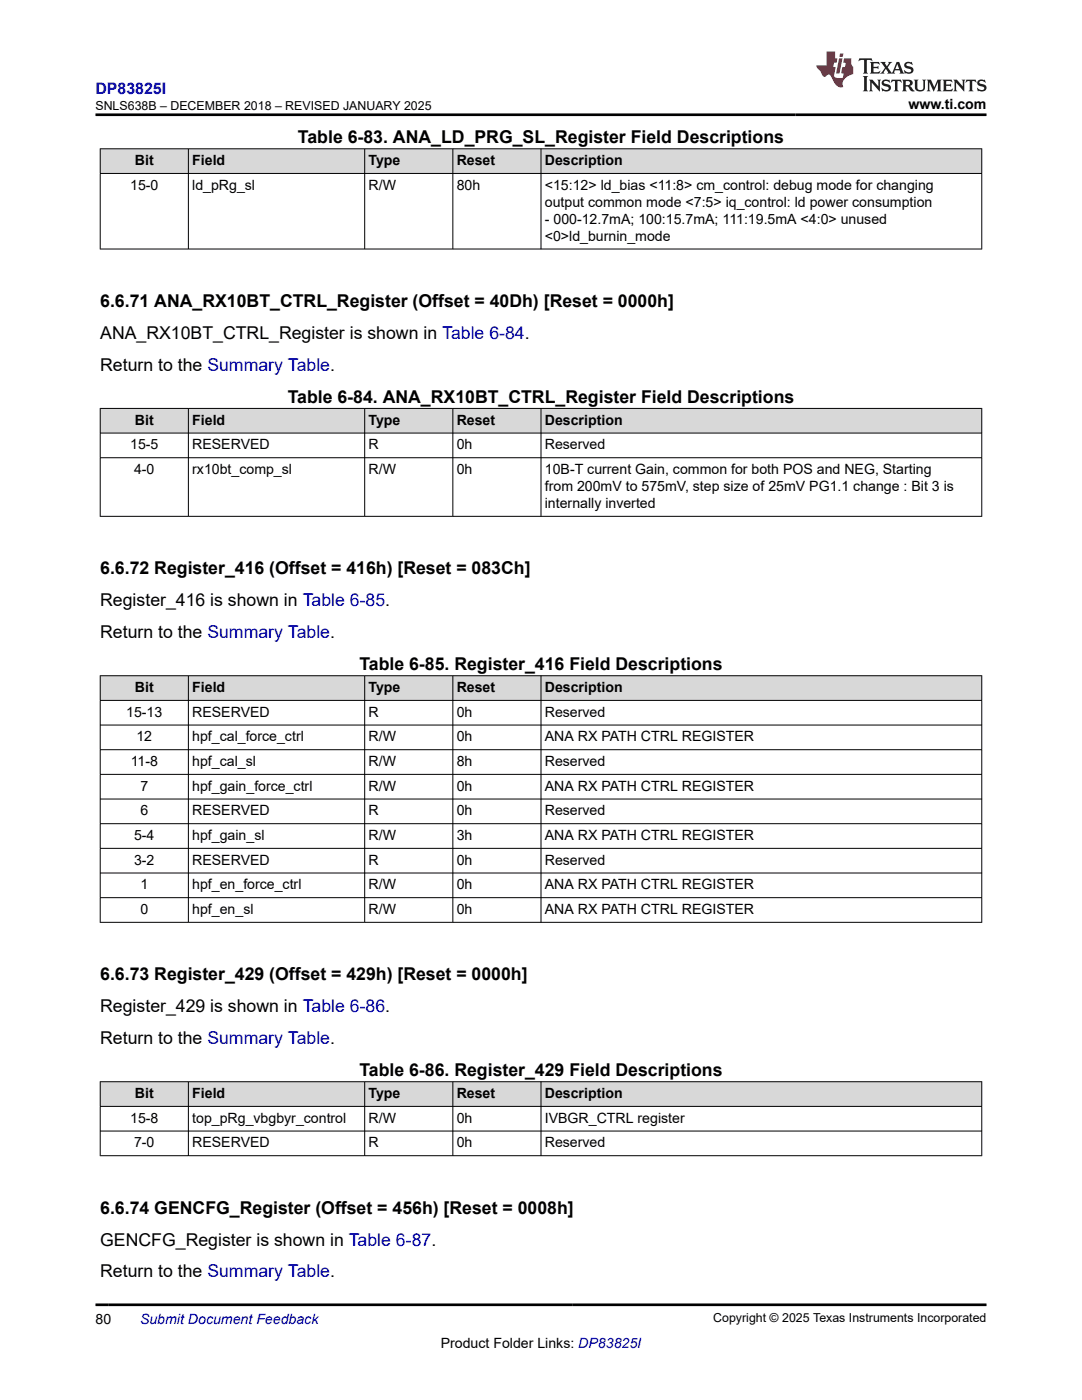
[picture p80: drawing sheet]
<svg xmlns="http://www.w3.org/2000/svg" width="216mm" height="279mm" viewBox="0 0 216 279" stroke-linecap="round" stroke-linejoin="round" font-family="sans-serif">
<defs><g id="words">
<g font-size="3.5">
<text x="59.5" y="28.5">Table 6-83. ANA_LD_PRG_SL_Register Field Descriptions</text>
<text x="20" y="61.3">6.6.71 ANA_RX10BT_CTRL_Register (Offset = 40Dh) [Reset = 0000h]</text>
<text x="20" y="67.6">ANA_RX10BT_CTRL_Register is shown in Table 6-84.</text>
<text x="20" y="74">Return to the Summary Table.</text>
<text x="57.4" y="80.3">Table 6-84. ANA_RX10BT_CTRL_Register Field Descriptions</text>
<text x="20" y="114.6">6.6.72 Register_416 (Offset = 416h) [Reset = 083Ch]</text>
<text x="20" y="121">Register_416 is shown in Table 6-85.</text>
<text x="20" y="127.3">Return to the Summary Table.</text>
<text x="71.7" y="133.7">Table 6-85. Register_416 Field Descriptions</text>
<text x="20" y="195.7">6.6.73 Register_429 (Offset = 429h) [Reset = 0000h]</text>
<text x="20" y="202">Register_429 is shown in Table 6-86.</text>
<text x="20" y="208.4">Return to the Summary Table.</text>
<text x="71.7" y="214.7">Table 6-86. Register_429 Field Descriptions</text>
<text x="20" y="242.2">6.6.74 GENCFG_Register (Offset = 456h) [Reset = 0008h]</text>
<text x="20" y="248.6">GENCFG_Register is shown in Table 6-87.</text>
<text x="20" y="254.9">Return to the Summary Table.</text>
</g>
<text font-size="3.2" fill="#00f" x="19.1" y="18.7">DP83825I</text>
<g font-size="2.8">
<text x="181.3" y="21.8">www.ti.com</text>
<text x="26.9" y="33">Bit</text>
<text x="38.4" y="33">Field</text>
<text x="73.5" y="33">Type</text>
<text x="91.1" y="33">Reset</text>
<text x="108.7" y="33">Description</text>
<text x="26" y="37.9">15-0</text>
<text x="38.4" y="37.9">ld_pRg_sl</text>
<text x="73.5" y="37.9">R/W</text>
<text x="91.1" y="37.9">80h</text>
<text x="108.7" y="37.9">&lt;15:12&gt; ld_bias &lt;11:8&gt; cm_control: debug mode for changing</text>
<text x="108.7" y="41.3">output common mode &lt;7:5&gt; iq_control: ld power consumption</text>
<text x="108.7" y="44.7">- 000-12.7mA; 100:15.7mA; 111:19.5mA &lt;4:0&gt; unused</text>
<text x="108.7" y="48.1">&lt;0&gt;ld_burnin_mode</text>
<text x="26" y="89.7">15-5</text>
<text x="26.9" y="84.8">Bit</text>
<text x="38.4" y="84.8">Field</text>
<text x="38.4" y="89.7">RESERVED</text>
<text x="73.5" y="84.8">Type</text>
<text x="73.5" y="89.7">R</text>
<text x="91.1" y="84.8">Reset</text>
<text x="91.1" y="89.7">0h</text>
<text x="108.7" y="84.8">Description</text>
<text x="108.7" y="89.7">Reserved</text>
<text x="26.8" y="94.6">4-0</text>
<text x="38.4" y="94.6">rx10bt_comp_sl</text>
<text x="73.5" y="94.6">R/W</text>
<text x="91.1" y="94.6">0h</text>
<text x="108.7" y="94.6">10B-T current Gain, common for both POS and NEG, Starting</text>
<text x="108.7" y="98">from 200mV to 575mV, step size of 25mV PG1.1 change : Bit 3 is</text>
<text x="108.7" y="101.4">internally inverted</text>
<text x="25.2" y="143.1">15-13</text>
<text x="26.9" y="138.1">Bit</text>
<text x="38.4" y="138.1">Field</text>
<text x="38.4" y="143.1">RESERVED</text>
<text x="73.5" y="138.1">Type</text>
<text x="73.5" y="143.1">R</text>
<text x="91.1" y="138.1">Reset</text>
<text x="91.1" y="143.1">0h</text>
<text x="108.7" y="138.1">Description</text>
<text x="108.7" y="143.1">Reserved</text>
<text x="27.2" y="148">12</text>
<text x="38.4" y="148">hpf_cal_force_ctrl</text>
<text x="73.5" y="148">R/W</text>
<text x="91.1" y="148">0h</text>
<text x="108.7" y="148">ANA RX PATH CTRL REGISTER</text>
<text x="26.1" y="152.9">11-8</text>
<text x="38.4" y="152.9">hpf_cal_sl</text>
<text x="73.5" y="152.9">R/W</text>
<text x="91.1" y="152.9">8h</text>
<text x="108.7" y="152.9">Reserved</text>
<text x="28" y="157.8">7</text>
<text x="38.4" y="157.8">hpf_gain_force_ctrl</text>
<text x="73.5" y="157.8">R/W</text>
<text x="91.1" y="157.8">0h</text>
<text x="108.7" y="157.8">ANA RX PATH CTRL REGISTER</text>
<text x="26.8" y="167.7">5-4</text>
<text x="28" y="162.7">6</text>
<text x="38.4" y="162.7">RESERVED</text>
<text x="38.4" y="167.7">hpf_gain_sl</text>
<text x="73.5" y="162.7">R</text>
<text x="73.5" y="167.7">R/W</text>
<text x="91.1" y="162.7">0h</text>
<text x="91.1" y="167.7">3h</text>
<text x="108.7" y="162.7">Reserved</text>
<text x="108.7" y="167.7">ANA RX PATH CTRL REGISTER</text>
<text x="26.8" y="172.6">3-2</text>
<text x="38.4" y="172.6">RESERVED</text>
<text x="73.5" y="172.6">R</text>
<text x="91.1" y="172.6">0h</text>
<text x="108.7" y="172.6">Reserved</text>
<text x="28" y="177.5">1</text>
<text x="38.4" y="177.5">hpf_en_force_ctrl</text>
<text x="73.5" y="177.5">R/W</text>
<text x="91.1" y="177.5">0h</text>
<text x="108.7" y="177.5">ANA RX PATH CTRL REGISTER</text>
<text x="28" y="182.4">0</text>
<text x="38.4" y="182.4">hpf_en_sl</text>
<text x="73.5" y="182.4">R/W</text>
<text x="91.1" y="182.4">0h</text>
<text x="108.7" y="182.4">ANA RX PATH CTRL REGISTER</text>
<text x="26.9" y="219.2">Bit</text>
<text x="38.4" y="219.2">Field</text>
<text x="73.5" y="219.2">Type</text>
<text x="91.1" y="219.2">Reset</text>
<text x="108.7" y="219.2">Description</text>
<text x="26" y="224.1">15-8</text>
<text x="38.4" y="224.1">top_pRg_vbgbyr_control</text>
<text x="73.5" y="224.1">R/W</text>
<text x="91.1" y="224.1">0h</text>
<text x="108.7" y="224.1">IVBGR_CTRL register</text>
<text x="26.8" y="229">7-0</text>
<text x="38.4" y="229">RESERVED</text>
<text x="73.5" y="229">R</text>
<text x="91.1" y="229">0h</text>
<text x="108.7" y="229">Reserved</text>
<text x="19.1" y="264.2">80</text>
<text x="87.9" y="269">Product Folder Links: DP83825I</text>
</g>
<text font-size="2.8" fill="#00f" x="27.9" y="264.2">Submit Document Feedback</text>
<g font-size="2.5">
<text x="19" y="21.9">SNLS638B – DECEMBER 2018 – REVISED JANUARY 2025</text>
<text x="142.3" y="263.9">Copyright © 2025 Texas Instruments Incorporated</text>
</g>
</g></defs>
<g fill="#d8d8d8">
<path d="M20 29.7h175.9v4.9h-175.9z" fill-rule="evenodd"/>
<path d="M20.1 29.8h17.4v4.8h-17.4z" fill-rule="evenodd"/>
<path d="M37.7 29.8h35v4.8h-35z" fill-rule="evenodd"/>
<path d="M72.8 29.8h17.5v4.8h-17.5z" fill-rule="evenodd"/>
<path d="M90.4 29.8h17.5v4.8h-17.5z" fill-rule="evenodd"/>
<path d="M108 29.8h87.8v4.8h-87.8z" fill-rule="evenodd"/>
</g>
<path d="M19.9 29.7h176.1M19.9 34.6h176.1M20 29.6v20.2M37.6 29.6v20.2M72.8 29.6v20.2M90.4 29.6v20.2M108 29.6v20.2M195.9 29.6v20.2M19.9 49.7h176.1" fill="none" stroke="#000" stroke-width=".2"/>
<g fill="#d8d8d8">
<path d="M20 81.5h175.9v4.9h-175.9z" fill-rule="evenodd"/>
<path d="M20.1 81.6h17.4v4.8h-17.4z" fill-rule="evenodd"/>
<path d="M37.7 81.6h35v4.8h-35z" fill-rule="evenodd"/>
<path d="M72.8 81.6h17.5v4.8h-17.5z" fill-rule="evenodd"/>
<path d="M90.4 81.6h17.5v4.8h-17.5z" fill-rule="evenodd"/>
<path d="M108 81.6h87.8v4.8h-87.8z" fill-rule="evenodd"/>
</g>
<path d="M19.9 81.5h176.1M19.9 86.4h176.1M19.9 91.4h176.1M20 81.4v21.7M37.6 81.4v21.7M72.8 81.4v21.7M90.4 81.4v21.7M108 81.4v21.7M195.9 81.4v21.7M19.9 103h176.1" fill="none" stroke="#000" stroke-width=".2"/>
<g fill="#d8d8d8">
<path d="M20 134.9h175.9v4.9h-175.9z" fill-rule="evenodd"/>
<path d="M20.1 134.9h17.4v4.8h-17.4z" fill-rule="evenodd"/>
<path d="M37.7 134.9h35v4.8h-35z" fill-rule="evenodd"/>
<path d="M72.8 134.9h17.5v4.8h-17.5z" fill-rule="evenodd"/>
<path d="M90.4 134.9h17.5v4.8h-17.5z" fill-rule="evenodd"/>
<path d="M108 134.9h87.8v4.8h-87.8z" fill-rule="evenodd"/>
</g>
<g fill="none" stroke="#000" stroke-width=".2">
<path d="M19.9 134.9h176.1M19.9 139.8h176.1M20 134.8v49.3M37.6 134.8v49.3M72.8 134.8v49.3M90.4 134.8v49.3M108 134.8v49.3M195.9 134.8v49.3M19.9 144.7h176.1M19.9 149.6h176.1M19.9 154.5h176.1M19.9 159.5h176.1"/>
<path d="M19.9 164.4h176.1M19.9 169.3h176.1M19.9 174.2h176.1M19.9 179.1h176.1M19.9 184.1h176.1"/>
</g>
<g fill="#d8d8d8">
<path d="M20 215.9h175.9v4.9h-175.9z" fill-rule="evenodd"/>
<path d="M20.1 215.9h17.4v4.8h-17.4z" fill-rule="evenodd"/>
<path d="M37.7 215.9h35v4.8h-35z" fill-rule="evenodd"/>
<path d="M72.8 215.9h17.5v4.8h-17.5z" fill-rule="evenodd"/>
<path d="M90.4 215.9h17.5v4.8h-17.5z" fill-rule="evenodd"/>
<path d="M108 215.9h87.8v4.8h-87.8z" fill-rule="evenodd"/>
</g>
<path d="M19.9 215.9h176.1M20 215.8v14.9M37.6 215.8v14.9M72.8 215.8v14.9M90.4 215.8v14.9M108 215.8v14.9M195.9 215.8v14.9M19.9 220.8h176.1M19.9 225.7h176.1M19.9 230.6h176.1" fill="none" stroke="#000" stroke-width=".2"/>
<path d="M171.5 11.6l-.2 .6 .5-.2h.6v.1v2.2l-.2 .4h1l-.2-.4v-2.2v-.1h.5l.6 .2-.2-.6zM173.6 12.4l.2 .3v1.6l-.2 .4h1.9l.1-.6a1.08 1.08 0 0 1-1.3 .2v-.7h.6l.4 .2v-.7l-.4 .2h-.6v-.5l.2-.2a1 1 0 0 1 1 .3l-.1-.5zM175.7 12.4l.9 1.1-1 1.2h.9l-.2-.2 .5-.8 .4 .8-.2 .2h1.6l-.2-.2 .2-.5h.9l.1 .5-.1 .2h.9l-.2-.4-.8-1.9h-.5l-.9 2.1-.9-1.1 .9-1h-.8l.2 .2-.4 .6-.4-.6 .2-.2zM179 12.8l.4 1h-.7zM180.7 12.5a.65 .65 0 0 0-.2 .7 .65 .65 0 0 0 .6 .5l.6 .1 .1 .3a.79 .79 0 0 1-.7 .4 .79 .79 0 0 1-.7-.5l.1 .7 .2-.1a.93 .93 0 0 0 1.1 0 .93 .93 0 0 0 .4-.9 1.46 1.46 0 0 0-1.2-.6l-.1-.3a1.09 1.09 0 0 1 1.2 .2l-.2-.6-.1 .1-.5-.2zM172.2 15.2l.2 .4v2.2l-.2 .4h1l-.2-.4v-2.2l.2-.4zM173.4 15.9l.2 .4v1.5l-.2 .4h.8l-.3-.4 .1-1.3 1.6 1.8v-2l.2-.4h-.7l.1 .2 .1 1.1-1.2-1.3zM176.2 16a.65 .65 0 0 0-.2 .8 .65 .65 0 0 0 .6 .4l.6 .2 .1 .2a.79 .79 0 0 1-.7 .4 .79 .79 0 0 1-.7-.5l.1 .7 .2-.1a.93 .93 0 0 0 1.1 .1 .93 .93 0 0 0 .4-1 1.46 1.46 0 0 0-1.2-.5l-.1-.4a1.09 1.09 0 0 1 1.2 .2l-.1-.6-.2 .1-.5-.1zM177.9 15.9l-.1 .6a.63 .63 0 0 1 .8-.3v1.6l-.3 .4h1l-.2-.4v-1.6a.66 .66 0 0 1 .8 .3l-.1-.6zM180 15.9l.2 .4v1.5l-.2 .4h1l-.2-.2-.1-.7h.5l.1 .2a.79 .79 0 0 0 1.2 .6l-1-.9a.61 .61 0 0 0 .6-.6 .61 .61 0 0 0-.5-.7zM180.8 16.2h.1a.47 .47 0 0 1 .5 .1 .47 .47 0 0 1 .1 .5l-.1 .1-.7 .1zM182.3 15.9l.2 .2a2.27 2.27 0 0 0 .4 2 1.04 1.04 0 0 0 1.7-.7v-1.3l.2-.2h-.8l.2 .4v1.1a.6 .6 0 0 1-.6 .6 .6 .6 0 0 1-.6-.6v-1.1l.3-.4zM184.9 15.9l.2 .4v1.5l-.2 .4h.8l-.3-.4v-1.4l.9 1.9 .9-1.9v1.4l-.3 .4h1l-.2-.4v-1.5l.2-.4h-.8l-.7 1.5-.6-1.5zM188.1 15.9l.2 .4v1.5l-.2 .4h1.9l.1-.6a1.09 1.09 0 0 1-1.3 .2v-.7h.6l.4 .2v-.6l-.4 .2h-.6v-.6l.2-.1a1.01 1.01 0 0 1 1 .3l-.1-.6zM190.2 15.9l.3 .4v1.5l-.3 .4h.8l-.2-.4v-1.3l1.6 1.8v-2l.2-.4h-.7l.2 .2v1.1l-1.2-1.3zM192.8 15.9l-.1 .6a.63 .63 0 0 1 .8-.3v1.6l-.3 .4h1l-.2-.4v-1.6a.66 .66 0 0 1 .8 .3l-.1-.6zM195.2 16a.65 .65 0 0 0-.2 .8 .65 .65 0 0 0 .6 .4l.6 .2 .2 .2a.79 .79 0 0 1-.7 .4 .79 .79 0 0 1-.7-.5l.1 .7 .2-.1a.93 .93 0 0 0 1 .1 .93 .93 0 0 0 .5-1 1.46 1.46 0 0 0-1.3-.5v-.4a1.09 1.09 0 0 1 1.2 .2l-.2-.6-.2 .1-.5-.1z" fill="#231f20"/>
<path d="M164.9 10.3v2.7h-2l.1 .4 .8 1a.95 .95 0 0 0 1 .9 .59 .59 0 0 1 .5-.4 .59 .59 0 0 1 .5 .3l.4 .8a1.59 1.59 0 0 0 2.1 1.4 1.61 1.61 0 0 1 1-2.3l1-.3-.1-1.5a1.59 1.59 0 0 1-.3-1.7h-1.5l-.2 .9h.6l-.2 .9h-.5l-.2 .9v.3l.4 .1-.1 .9h-.7a.73 .73 0 0 1-1-.7l.3-1.5h-.5l.1-.9h.5l.2-.9h-.5v-1.3zM167.4 11.6l-.6 3.1h.7l.6-3.1zM167.6 10.7l-.1 .6h.7l.1-.6z" fill="#ed1c24"/>
<path d="M19.1 22.9h177.8M19.1 260.4h177.8" fill="none" stroke="#000" stroke-width=".53"/>
<use href="#words"/>
</svg>
